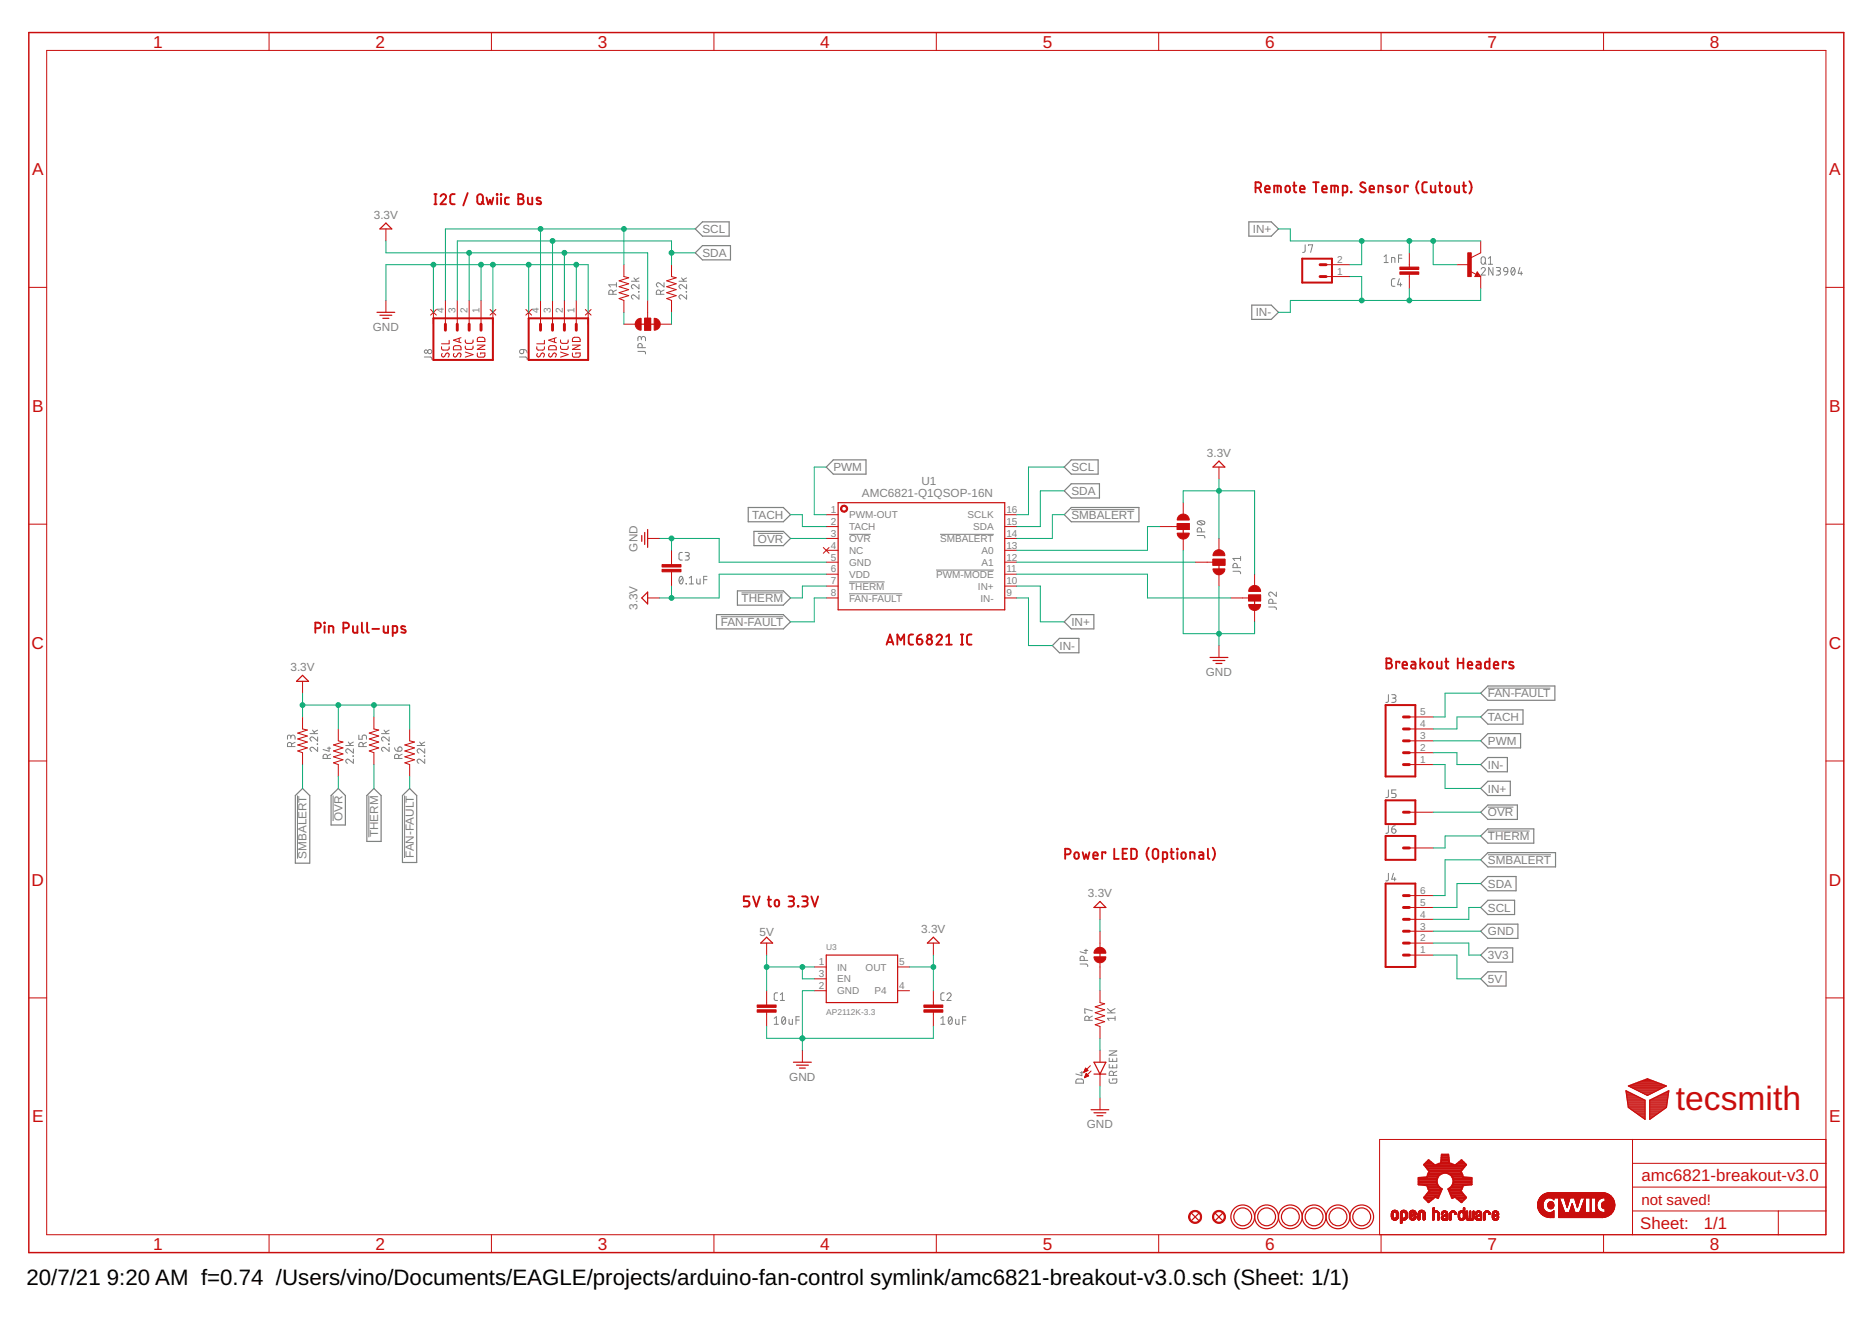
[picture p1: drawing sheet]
<svg xmlns="http://www.w3.org/2000/svg" width="297mm" height="210mm" viewBox="0 0 297 210" stroke-linecap="round" stroke-linejoin="round" font-family="sans-serif">
<defs><g id="words">
<text font-size="5.3" fill="#c90d0c" x="265.9" y="176.1">tecsmith</text>
<g font-size="3.5">
<text x="4.2" y="203.9">20/7/21</text>
<text x="17" y="203.9">9:20 AM f=0.74 /Users/vino/Documents/EAGLE/projects/arduino-fan-control symlink/amc6821-breakout-v3.0.sch (Sheet: 1/1)</text>
</g>
<g font-size="2.7" fill="#c90d0c">
<text x="24.3" y="7.6">1</text>
<text x="59.6" y="7.6">2</text>
<text x="94.9" y="7.6">3</text>
<text x="130.2" y="7.6">4</text>
<text x="165.4" y="7.6">5</text>
<text x="200.7" y="7.6">6</text>
<text x="236" y="7.6">7</text>
<text x="271.3" y="7.6">8</text>
<text x="5.1" y="27.8">A</text>
<text x="290.2" y="27.8">A</text>
<text x="5.1" y="65.3">B</text>
<text x="290.2" y="65.3">B</text>
<text x="5" y="102.9">C</text>
<text x="290.2" y="102.9">C</text>
<text x="5" y="140.5">D</text>
<text x="290.2" y="140.5">D</text>
<text x="5.1" y="178.1">E</text>
<text x="290.2" y="178.1">E</text>
<text x="260.5" y="187.4">amc6821-breakout-v3.0</text>
<text x="260.3" y="195.1">Sheet:</text>
<text x="270.4" y="195">1/1</text>
<text x="24.3" y="198.3">1</text>
<text x="59.6" y="198.3">2</text>
<text x="94.9" y="198.3">3</text>
<text x="130.2" y="198.3">4</text>
<text x="165.4" y="198.3">5</text>
<text x="200.7" y="198.3">6</text>
<text x="236" y="198.3">7</text>
<text x="271.3" y="198.3">8</text>
</g>
<text font-size="2.4" fill="#c90d0c" x="260.5" y="191.2">not saved!</text>
<g font-size="1.9" fill="#808080">
<text x="59.3" y="34.7">3.3V</text>
<text x="111.5" y="37">SCL</text>
<text x="111.5" y="40.8">SDA</text>
<text x="198.8" y="37">IN+</text>
<text x="59.2" y="52.5">GND</text>
<text x="199.2" y="50.2">IN-</text>
<text x="132.2" y="74.8">PWM</text>
<text x="146.2" y="76.9">U1</text>
<text x="170" y="74.8">SCL</text>
<text x="191.5" y="72.5">3.3V</text>
<text x="119.4" y="82.3">TACH</text>
<text x="136.8" y="78.8">AMC6821-Q1QSOP-16N</text>
<text x="170" y="78.5">SDA</text>
<text x="170" y="82.3">SMBALERT</text>
<text x="101.2" y="87.5" transform="rotate(-90 101.2 87.5)">GND</text>
<text x="120.3" y="86.1">OVR</text>
<text x="117.7" y="95.5">THERM</text>
<text x="101.2" y="96.8" transform="rotate(-90 101.2 96.8)">3.3V</text>
<text x="114.4" y="99.3">FAN-FAULT</text>
<text x="170" y="99.3">IN+</text>
<text x="46.1" y="106.5">3.3V</text>
<text x="168.1" y="103.1">IN-</text>
<text x="191.3" y="107.2">GND</text>
<text x="236.1" y="110.6">FAN-FAULT</text>
<text x="236.1" y="118.2">PWM</text>
<text x="236.1" y="114.4">TACH</text>
<text x="236.1" y="122">IN-</text>
<text x="236.1" y="125.7">IN+</text>
<text x="54.3" y="130.3" transform="rotate(-90 54.3 130.3)">OVR</text>
<text x="236.1" y="129.5">OVR</text>
<text x="48.7" y="136.2" transform="rotate(-90 48.7 136.2)">SMBALERT</text>
<text x="60" y="132.8" transform="rotate(-90 60 132.8)">THERM</text>
<text x="65.7" y="136.1" transform="rotate(-90 65.7 136.1)">FAN-FAULT</text>
<text x="236.1" y="133.3">THERM</text>
<text x="236.1" y="137.1">SMBALERT</text>
<text x="172.6" y="142.4">3.3V</text>
<text x="236.1" y="140.9">SDA</text>
<text x="120.5" y="148.5">5V</text>
<text x="146.2" y="148">3.3V</text>
<text x="236.1" y="144.6">SCL</text>
<text x="236.1" y="148.4">GND</text>
<text x="236.1" y="152.2">3V3</text>
<text x="236.1" y="156">5V</text>
<text x="125.2" y="171.4">GND</text>
<text x="172.5" y="179">GND</text>
</g>
<g font-size="1.6" fill="#808080">
<text x="212.1" y="41.7">2</text>
<text x="212.1" y="43.6">1</text>
<text x="70.4" y="49.7" transform="rotate(-90 70.4 49.7)">4</text>
<text x="72.3" y="49.7" transform="rotate(-90 72.3 49.7)">3</text>
<text x="74.2" y="49.7" transform="rotate(-90 74.2 49.7)">2</text>
<text x="76.1" y="49.7" transform="rotate(-90 76.1 49.7)">1</text>
<text x="85.5" y="49.7" transform="rotate(-90 85.5 49.7)">4</text>
<text x="87.4" y="49.7" transform="rotate(-90 87.4 49.7)">3</text>
<text x="89.3" y="49.7" transform="rotate(-90 89.3 49.7)">2</text>
<text x="91.2" y="49.7" transform="rotate(-90 91.2 49.7)">1</text>
<text x="131.8" y="81.4">1</text>
<text x="131.8" y="83.3">2</text>
<text x="134.7" y="82.2">PWM-OUT</text>
<text x="153.5" y="82.2">SCLK</text>
<text x="159.7" y="83.3">15</text>
<text x="159.7" y="81.4">16</text>
<text x="131.8" y="85.2">3</text>
<text x="131.8" y="87.1">4</text>
<text x="131.8" y="88.9">5</text>
<text x="134.7" y="84.1">TACH</text>
<text x="134.7" y="86">OVR</text>
<text x="134.7" y="87.9">NC</text>
<text x="134.7" y="89.8">GND</text>
<text x="149.2" y="86">SMBALERT</text>
<text x="154.4" y="84.1">SDA</text>
<text x="155.7" y="89.8">A1</text>
<text x="155.7" y="87.9">A0</text>
<text x="159.7" y="88.9">12</text>
<text x="159.7" y="87.1">13</text>
<text x="159.7" y="85.2">14</text>
<text x="131.8" y="90.8">6</text>
<text x="131.8" y="92.7">7</text>
<text x="131.8" y="94.6">8</text>
<text x="134.7" y="91.7">VDD</text>
<text x="134.7" y="93.5">THERM</text>
<text x="134.7" y="95.4">FAN-FAULT</text>
<text x="148.5" y="91.7">PWM-MODE</text>
<text x="155.2" y="93.6">IN+</text>
<text x="155.6" y="95.4">IN-</text>
<text x="159.7" y="94.6">9</text>
<text x="159.7" y="92.7">10</text>
<text x="159.7" y="90.8">11</text>
<text x="225.4" y="113.5">5</text>
<text x="225.4" y="119.2">2</text>
<text x="225.4" y="117.3">3</text>
<text x="225.4" y="115.4">4</text>
<text x="225.4" y="121">1</text>
<text x="225.4" y="143.7">5</text>
<text x="225.4" y="141.8">6</text>
<text x="225.4" y="149.4">2</text>
<text x="225.4" y="147.5">3</text>
<text x="225.4" y="145.6">4</text>
<text x="129.9" y="153.1">1</text>
<text x="129.9" y="155">3</text>
<text x="132.8" y="154">IN</text>
<text x="132.8" y="155.9">EN</text>
<text x="137.3" y="154">OUT</text>
<text x="142.7" y="153.1">5</text>
<text x="225.4" y="151.3">1</text>
<text x="129.9" y="156.9">2</text>
<text x="132.8" y="157.8">GND</text>
<text x="138.7" y="157.8">P4</text>
<text x="142.7" y="156.9">4</text>
</g>
<g font-size="1.3" fill="#808080">
<text x="131.1" y="150.8">U3</text>
<text x="131.1" y="161">AP2112K-3.3</text>
</g>
</g></defs>
<g fill="none" stroke="#808080" stroke-width=".16">
<path d="M207.1 38.8v1.1l-.4 .1M207.6 39v-.2h.7l-.3 1.2M67.3 56.6l1.1 .1 .1 .3M82.4 56.6l1.1 .1 .2 .3M82.5 55.6l.1-.1h.5v.4a.33 .33 0 0 1-.5 .2 .33 .33 0 0 1-.1-.5zM83.1 55.5h.3l.3 .5M97.3 46.7v-.3a.33 .33 0 0 0-.4-.4 .33 .33 0 0 0-.3 .4v.3h1.2M97.8 45.2h-1.2l.3 .3M97.8 46l-.5 .3M97.8 44.9v.6M100.2 44.6h1.2M100.6 44.1l.4 .5"/>
<path d="M101.2 55.8h1.1l.1 .4M101.3 46.3h.1zM101.4 46.8v.7l-.7-.6a.33 .33 0 0 0-.5 .1 .33 .33 0 0 0 .3 .5M101.4 45.1v.7l-.7-.5a.33 .33 0 0 0-.5 .1 .33 .33 0 0 0 .3 .4M101.4 44.1l-.6 .3M101.8 53.7a.33 .33 0 0 1 .3-.3 .33 .33 0 0 1 .3 .3v.4M101.8 53.9l-.1-.4-.3-.1-.2 .1v.6M101.9 55.2v-.4a.34 .34 0 0 0-.3-.3 .34 .34 0 0 0-.4 .3v.4h1.2M104.8 46.7v-.3a.34 .34 0 0 0-.3-.4 .34 .34 0 0 0-.4 .4v.3h1.3M105.4 44.9v.6l-.7-.5a.33 .33 0 0 0-.5 .1 .33 .33 0 0 0 .2 .4M105.4 46l-.6 .3M107.7 44.6h1.2"/>
<path d="M108.1 44.1l.4 .5M108.9 46.3h.1M108.9 46.8v.7l-.6-.6a.33 .33 0 0 0-.6 .1 .33 .33 0 0 0 .3 .5M108.9 45.1v.7l-.6-.5a.33 .33 0 0 0-.6 .1 .33 .33 0 0 0 .3 .4M108.9 44.1l-.5 .3M219.6 40.7l.3-.3v1.3M219.6 41.7h.7M220.8 41.7v-.8l.5 .1v.7M221.3 44.2l-.4 .1-.1 .2v.8l.2 .1h.3M221.9 41h.5M222 44.2l-.2 1h.6M222.2 44.9v.5"/>
<path d="M222.4 40.4h-.5v1.3M235 42.7a.33 .33 0 0 1 .5-.2 .33 .33 0 0 1 .1 .5l-.6 .6h.7M235.1 40.8a.34 .34 0 0 1 .4 0 .34 .34 0 0 1 .2 .3v.5a.34 .34 0 0 1-.3 .3 .34 .34 0 0 1-.4-.3v-.5zM235.6 41.7l.2 .2M236.2 41l.3-.3v1.2M236.2 41.9h.6M236.9 42.4v1.2l-.7-1.2v1.2M237.4 42.4l.5 .1 .2 .1-.2 .3-.3 .1M237.8 43a.34 .34 0 0 1 .3 .3 .34 .34 0 0 1-.3 .3h-.4M238.7 42.5a.33 .33 0 0 1 .4 0 .33 .33 0 0 1 .1 .3v.3h-.5l-.1-.3zM239.2 43.1l-.2 .4-.3 .1M239.9 42.5l.2-.1a.71 .71 0 0 1 0 1.2 .79 .79 0 0 1-.2-1.1z"/>
<path d="M240.3 42.7l-.5 .7M241.2 42.4l-.3 1h.7M241.4 43.1v.5M107.9 91.5l.2-.1a.71 .71 0 0 1 0 1.2 .75 .75 0 0 1-.2-1.1zM108.3 87.7h-.4l-.2 .2 .1 .8 .1 .1 .4 .1M108.3 91.7l-.5 .7M108.7 87.7h.4l.3 .2-.1 .2-.5 .1M108.9 92.6h.1M109.1 88.2a.33 .33 0 0 1 .3 .3 .33 .33 0 0 1-.3 .4h-.4M109.4 92.6h.6M109.4 91.7l.3-.3v1.2M110.6 91.8v.7l.2 .1h.3v-.8"/>
<path d="M111.7 92h.5M112.2 91.4h-.5v1.2M114.4 97.9h9.9M117.7 94.1h6.6M120.2 84.6h4.1M134.7 84.8h3.5M134.7 92.3h5.7M134.7 94.2h8.5M148.5 90.4h9.2M149.2 84.8h8.5M170 80.9h10M190 85h1l.2 .4"/>
<path d="M190.1 82.8a.75 .75 0 0 1 1.1 .2 .71 .71 0 0 1-1.2 0zM190.2 82.7l.7 .5M190.6 84.4v-.3a.34 .34 0 0 0-.3-.4 .34 .34 0 0 0-.3 .4v.3h1.2M195.6 90.6l1.1 .1 .1 .3M196.3 90.1v-.4a.34 .34 0 0 0-.3-.3 .34 .34 0 0 0-.4 .3v.4h1.2M196.8 88.3v.6M196.8 88.6h-1.2l.3 .3M201.3 96.3h1.1l.1 .2v.2M202 95.7v-.3a.33 .33 0 0 0-.4-.3 .33 .33 0 0 0-.3 .3v.3h1.2M202.5 93.9v.7l-.7-.6a.33 .33 0 0 0-.5 .1 .33 .33 0 0 0 .3 .5M46.1 116.9a.34 .34 0 0 1 .4-.3 .34 .34 0 0 1 .3 .3v.4M46.1 117.2v-.4l-.3-.2-.2 .2v.5"/>
<path d="M46.3 118.4v-.3a.33 .33 0 0 0-.4-.3 .33 .33 0 0 0-.3 .3v.3h1.2M46.8 117.8l-.5 .2M49.2 116.4h1.2M49.6 115.8l.4 .6M50.3 118l.1 .1zM50.4 118.6v.6l-.7-.6a.33 .33 0 0 0-.5 .1 .33 .33 0 0 0 .3 .5M50.4 116.9v.7l-.7-.6a.33 .33 0 0 0-.5 .1 .33 .33 0 0 0 .3 .5M50.4 115.8l-.6 .3M51.9 118.7h.6M52.2 118.5v.7l-.9-.3M52.5 119.7l-.6 .2M54.9 118.3h1.2"/>
<path d="M55.3 117.7l.4 .6M56 119.9l.1 .1zM56.1 118.8v.7l-.7-.6a.33 .33 0 0 0-.5 .1 .33 .33 0 0 0 .2 .5M56.1 117.7l-.6 .3M56.9 116.6v.7h.6v-.4a.35 .35 0 0 1 .3-.3 .35 .35 0 0 1 .3 .3v.4M57.6 118.4v-.3a.34 .34 0 0 0-.3-.3 .34 .34 0 0 0-.4 .3v.3h1.2M58.1 117.8l-.5 .2M60.5 116.4h1.2M60.9 115.8l.4 .6M61.7 118v.1zM61.7 118.6v.6l-.6-.6a.33 .33 0 0 0-.6 .1 .33 .33 0 0 0 .3 .5M61.7 116.9v.7l-.6-.6a.33 .33 0 0 0-.6 .1 .33 .33 0 0 0 .3 .5"/>
<path d="M61.7 115.8l-.5 .3M62.6 118.6a.54 .54 0 0 0 .5 .6M63.2 118.6a.34 .34 0 0 1 .6 .1 .34 .34 0 0 1-.3 .5h-.4zM63.8 119.7l-.5 .2M66.2 118.3h1.2M66.6 117.7l.4 .6M67.3 119.9l.1 .1zM67.4 118.8v.7l-.7-.6a.34 .34 0 0 0-.5 .1 .34 .34 0 0 0 .3 .5M67.4 117.7l-.6 .3M220.3 110.2v1.1l-.4 .1M220.8 110.2h.4l.3 .2-.1 .3-.4 .1M221.2 110.8a.34 .34 0 0 1 .3 .3 .34 .34 0 0 1-.3 .3h-.4"/>
<path d="M236.1 109.2h9.9M47.2 126.2v10M51.9 120.3v-.3a.34 .34 0 0 0-.3-.3 .34 .34 0 0 0-.3 .3v.3h1.2M52.9 126.2v4.1M56.1 120.4v.7l-.7-.6a.32 .32 0 0 0-.5 .1 .32 .32 0 0 0 .1 .4l.1 .1M58.5 126.2v6.6M63.3 120.3v-.3a.33 .33 0 0 0-.4-.3 .33 .33 0 0 0-.3 .3v.3h1.2M64.2 126.2v9.9M67.4 120.4v.7l-.7-.6a.33 .33 0 0 0-.5 .1 .33 .33 0 0 0 .3 .5M220.3 138.6v1l-.4 .2M220.3 125.3v1.1l-.4 .1M220.3 131v1l-.4 .2"/>
<path d="M220.8 131.5h.4a.34 .34 0 0 1 .3 .4 .34 .34 0 0 1-.3 .3 .34 .34 0 0 1-.4-.3zM221.1 138.6l-.3 .9h.7M221.3 139.2v.6M221.4 131a.54 .54 0 0 0-.6 .5M221.5 125.3h-.7v.6h.4a.33 .33 0 0 1 .3 .3 .33 .33 0 0 1-.3 .3h-.4M236.1 128.1h4M236.1 131.8h6.6M236.1 135.6h10M123.4 157.5l-.4 .1-.1 .2v.9h.5M123.8 158.7h.7M123.8 157.8l.3-.3v1.2M149.8 157.5l-.4 .1-.1 .2 .1 .9h.4"/>
<path d="M150.3 157.8a.33 .33 0 0 1 .4-.3 .33 .33 0 0 1 .1 .6l-.5 .6h.6M171.4 153h1l.2 .4M172 152.4v-.4a.33 .33 0 0 0-.3-.3 .33 .33 0 0 0-.3 .3v.4h1.2M172 150.8h.6M172.3 150.6v.7l-.9-.3M122.9 161.6l.3-.3v1.2M122.9 162.5h.6M124.2 161.4l.1-.1a.71 .71 0 0 1 0 1.2 .77 .77 0 0 1-.1-1.1zM124.6 161.6l-.5 .6M125.2 161.7v.7l.2 .1h.3v-.8M126.3 161.8h.5M126.8 161.3h-.5v1.2"/>
<path d="M149.3 162.5h.6M149.3 161.6l.3-.3v1.2M150.6 161.4l.2-.1a.71 .71 0 0 1 0 1.2 .77 .77 0 0 1-.2-1.1zM151 161.6l-.5 .6M151.6 161.7l.1 .7 .1 .1h.4v-.8M152.7 161.8h.6M153.3 161.3h-.6v1.2M170.8 171.3l.9-.1 .2 .2v.5h-1.2zM171.4 170.2h.5M171.7 170v.7l-1-.3M172.8 161.9v-.4a.34 .34 0 0 0-.3-.3 .34 .34 0 0 0-.4 .3v.4h1.2M173.3 160.4l-1.2-.3v.6h.2"/>
<path d="M173.3 161.2l-.5 .3M175.7 160.7h1.2M175.7 160l.8 .7M176 171.2l.1 .6h1l.1-.6h-.6v.2M176 167.9v.5h1.2v-.5M176 168.9v.5h1.2v-.5M176 166.7h1.2l-1.2 .7h1.2M176.6 168v.4M176.6 169v.4M176.7 170.6v-.3a.34 .34 0 0 0-.4-.4 .34 .34 0 0 0-.3 .4v.3h1.2M176.9 161.6h-1.2l.3 .3M176.9 161.2v.7"/>
<path d="M176.9 160l-.7 .4M177.2 169.9l-.5 .3"/>
<circle cx="67.6" cy="55.8" r=".26"/>
<circle cx="68.2" cy="55.8" r=".33"/>
</g>
<g fill="none" stroke="#808080" stroke-width=".19">
<path d="M110.3 36.3l1.2-1.1h4.2v2.3h-4.2zM198.2 35.2h3.5l1.2 1.1-1.2 1.2h-3.5zM110.3 40.1l1.2-1.1h4.4v2.2h-4.4zM198.6 48.4h3.1l1.2 1.2-1.2 1.1h-3.1zM132.2 73h5.2v2.2h-5.2l-1.1-1.1zM168.9 77.9l1.1-1.1h4.5v2.2h-4.5zM170 73h4.2v2.2h-4.2l-1.1-1.1zM113.7 97.5h10.6l1.1 1.2-1.1 1.1h-10.6zM117 93.7h7.3l1.1 1.2-1.1 1.1h-7.3zM118.7 80.5h5.6l1.1 1.2-1.1 1.1h-5.6zM119.6 84.3h4.7l1.1 1.1-1.1 1.2h-4.7zM170 97.5h3.6v2.3h-3.6l-1.1-1.1z"/>
<path d="M170 80.5h10.7v2.3h-10.7l-1.1-1.1zM168.1 101.3h3.1v2.3h-3.1l-1.1-1.2zM234.9 110l1.2-1.2h10.6v2.3h-10.6zM234.9 117.5l1.2-1.1h5.2v2.3h-5.2zM234.9 113.7l1.2-1.1h5.6v2.3h-5.6zM46.9 126.2l1.1-1.1 1.1 1.1v10.7h-2.2zM52.5 126.2l1.2-1.1 1.1 1.1v4.7h-2.3zM59.3 125.1l1.2 1.1v7.3h-2.3v-7.3zM63.9 126.2l1.1-1.1 1.1 1.1v10.6h-2.2zM234.9 128.9l1.2-1.2h4.7v2.3h-4.7zM234.9 132.6l1.2-1.1h7.3v2.3h-7.3zM234.9 121.3l1.2-1.1h3.1v2.2h-3.1z"/>
<path d="M234.9 125.1l1.2-1.1h3.5v2.2h-3.5zM234.9 136.4l1.2-1.1h10.7v2.2h-10.7zM234.9 144l1.2-1.2h4.2v2.3h-4.2zM234.9 140.2l1.2-1.1h4.5v2.2h-4.5zM234.9 151.5l1.2-1.1h3.9v2.3h-3.9zM234.9 147.7l1.2-1.1h4.8v2.3h-4.8zM234.9 155.3l1.2-1.1h2.9v2.2h-2.9z"/>
</g>
<g fill="none" stroke="#c90d0c" stroke-width=".3">
<path d="M68.9 32.4h.4M68.9 30.8h.4M69.1 30.8v1.6M69.9 31.2a.44 .44 0 0 1 .6-.4 .44 .44 0 0 1 .2 .7l-.8 .9h.9M72.2 30.8l-.7 .1-.1 .3 .1 1 .2 .2h.5M74.2 30.6l-.7 2M75.9 30.9a.44 .44 0 0 1 .5-.1 .44 .44 0 0 1 .2 .5v.7a.44 .44 0 0 1-.4 .4 .44 .44 0 0 1-.5-.4l.1-.9zM76.4 32l.4 .4M77.2 31.3l.3 1.1 .2-.7 .3 .7 .3-1.1M78.8 30.8l.1 .1zM78.9 31.3v1.1M79.5 30.8v.1z"/>
<path d="M79.5 31.3v1.1M80.8 31.3l-.5 .1-.2 .2 .1 .7 .6 .1M82.2 30.8h.5a.36 .36 0 0 1 .3 .4 .36 .36 0 0 1-.3 .3 .44 .44 0 0 1 .4 .5 .44 .44 0 0 1-.4 .4h-.5zM82.2 31.5h.5M83.8 31.3v1l.2 .1h.5v-1.1M85.8 31.4a.38 .38 0 0 0-.7 .2l.2 .2 .4 .2a.24 .24 0 0 1 .1 .4l-.6-.1M199.2 29.8h.5a.44 .44 0 0 0 .4-.4 .44 .44 0 0 0-.4-.5h-.5v1.6M199.7 29.8l.4 .7M200.7 30h.8a.38 .38 0 0 0-.3-.5 .38 .38 0 0 0-.5 .3l.1 .6 .7 .1M202.2 30.5v-1h1v1M202.7 29.5v1M204.1 29.5h.2h.3l.1 .7a.36 .36 0 0 1-.4 .3 .36 .36 0 0 1-.3-.3z"/>
<path d="M205.2 29.5h.5M205.4 28.9v1.5l.3 .1M206.3 30h.7a.38 .38 0 0 0-.2-.5 .38 .38 0 0 0-.5 .3l.1 .6 .6 .1M208.4 28.9h.9M208.8 28.9v1.6M209.8 30h.7a.38 .38 0 0 0-.2-.5 .38 .38 0 0 0-.5 .3l.1 .6 .6 .1M211.2 30.5v-1h1l.1 1M211.8 29.5v1M213.1 30.5h.5l.2-.1-.1-.9h-.6v1.6M214.4 30.4v.1zM216.6 29.1a.42 .42 0 0 0-.5-.2 .42 .42 0 0 0-.2 .5l.7 .5a.4 .4 0 0 1-.1 .6 .4 .4 0 0 1-.5-.1l-.2-.1M217.3 30h.7a.37 .37 0 0 0-.2-.5 .37 .37 0 0 0-.5 .3l.1 .6 .6 .1"/>
<path d="M218.7 30.5v-1h.7v1M220.7 29.5h-.5a.24 .24 0 0 0 0 .4l.6 .3v.2a.54 .54 0 0 1-.7 0M221.6 29.5h.2h.3l.1 .7a.36 .36 0 0 1-.4 .3 .36 .36 0 0 1-.4-.3zM223.4 29.6v-.1h-.5v1M225.1 28.7a1.53 1.53 0 0 0 0 2M226.4 28.9l-.5 .1-.2 .3v1l.2 .2h.5M227 29.5l.1 .9 .2 .1h.5v-1M228.3 29.5h.5M228.5 28.9v1.5l.3 .1M229.5 29.5h.3h.2l.1 .7a.35 .35 0 0 1-.3 .3 .35 .35 0 0 1-.4-.3zM230.8 29.5v.9l.3 .1h.4v-1M232.1 29.5h.5"/>
<path d="M232.3 28.9v1.5l.3 .1M233.2 28.7a1.53 1.53 0 0 1 0 2M50 99.7h.5a.44 .44 0 0 0 .4-.5 .44 .44 0 0 0-.4-.4h-.5v1.6M51.5 98.8v.1zM51.5 99.3v1.1M54.5 99.7h.4a.44 .44 0 0 0 .5-.5 .44 .44 0 0 0-.5-.4h-.4v1.6M56 99.3v.9l.3 .2h.4v-1.1M57.4 98.8v1.3l.3 .3M58.3 98.8v1.3l.2 .3M59.1 99.8h1.1M60.9 99.3v.9l.2 .2h.5v-1.1M64.3 99.4h-.5a.24 .24 0 0 0 0 .4l.5 .2 .1 .3a.54 .54 0 0 1-.7 0"/>
<path d="M52.2 100.4v-1.1h.5l.2 .2v.9M62.3 100.4h.6l.1-.2v-.6l-.1-.3h-.6v1.6M140.7 102.3l.5-1.6 .6 1.6M140.8 101.9h.8M142.4 102.3v-1.6l.5 .9 .6-.9v1.6M144.9 100.7h-.5l-.2 .3v1.1l.2 .2h.5M145.5 101.4h.5a.45 .45 0 0 1 .4 .5 .45 .45 0 0 1-.5 .4 .45 .45 0 0 1-.4-.5zM146.2 100.7a.74 .74 0 0 0-.7 .7M148.6 101a.43 .43 0 0 1 .6-.3 .43 .43 0 0 1 .1 .7l-.7 .9h.9M150.1 102.3h.9M150.1 101l.5-.3v1.6M152.5 102.3h.3"/>
<path d="M152.5 100.7h.3M152.7 100.7v1.6M154.2 100.7h-.5l-.3 .3 .1 1.1 .2 .2h.5M220 104.5h.5a.36 .36 0 0 1 .3 .3 .36 .36 0 0 1-.3 .4 .44 .44 0 0 1 .4 .4 .44 .44 0 0 1-.4 .5h-.5zM220 105.2h.5M222.1 105.2v-.2h-.6v1.1M222.5 105.5h.8a.38 .38 0 0 0-.3-.5 .38 .38 0 0 0-.5 .3l.1 .7 .7 .1M224 105h.4l.2 .3v.8l-.6-.1-.1-.2v-.2l.7-.2M225.4 104.5v1.6M225.7 105.3l.4 .8M226.1 105l-.7 .5M226.7 105.1l.3-.1 .2 .1 .2 .6a.36 .36 0 0 1-.4 .4 .36 .36 0 0 1-.4-.4z"/>
<path d="M228 105v.9l.3 .2h.4v-1.1M229.3 105h.5M229.5 104.5v1.4l.3 .2M231.3 105.2h.9M231.3 104.5v1.6M232.2 104.5v1.6M232.9 105.5h.7a.38 .38 0 0 0-.2-.5 .38 .38 0 0 0-.5 .3l.1 .7 .6 .1M234.3 105h.5l.1 .3v.8l-.5-.1-.2-.2 .1-.2 .6-.2M236.3 104.5v1.6l-.5-.1-.2-.2v-.6l.2-.2h.5M237 105.5h.7a.38 .38 0 0 0-.2-.5 .38 .38 0 0 0-.5 .3l.1 .7 .6 .1M239 105.2v-.2h-.6v1.1M240.1 105.1a.38 .38 0 0 0-.6 .1v.2l.6 .3a.24 .24 0 0 1 .1 .2 .24 .24 0 0 1-.3 .2l-.4-.1"/>
<path d="M169 135.6h.5a.44 .44 0 0 0 .4-.5 .44 .44 0 0 0-.4-.4h-.5v1.6M170.6 135.3l.2-.1 .3 .1 .1 .6a.35 .35 0 0 1-.4 .4 .35 .35 0 0 1-.3-.4zM171.8 135.2l.3 1.1 .2-.7 .3 .7 .3-1.1M173.5 135.7h.7a.37 .37 0 0 0-.3-.5 .37 .37 0 0 0-.4 .4v.6l.7 .1M175.4 135.4v-.2h-.5v1.1M176.8 134.7v1.6h.7M178.1 135.4h.6M178.9 134.7h-.8v1.6h.8M179.5 134.7h.4a.47 .47 0 0 1 .5 .4v.7a.43 .43 0 0 1-.5 .5h-.4zM182.3 134.5a1.53 1.53 0 0 0 0 2M183 134.8a.44 .44 0 0 1 .5-.1 .44 .44 0 0 1 .3 .4v.7a.44 .44 0 0 1-.5 .5 .44 .44 0 0 1-.4-.5v-.7zM184.5 136.3l.6-.1v-.9l-.6-.1v1.6"/>
<path d="M185.7 135.2h.5M185.9 134.7v1.3l.2 .2 .1 .1M186.8 134.7l.1 .1zM186.8 135.2v1.1M187.5 135.3l.3-.1 .2 .1 .2 .6a.35 .35 0 0 1-.4 .4 .35 .35 0 0 1-.3-.4zM188.8 136.3v-1.1l.7 .1v1M190.3 135.2h.5l.1 .2v.9h-.4a.31 .31 0 0 1-.3-.3 .31 .31 0 0 1 .3-.3h.4M191.7 134.7v1.3l.2 .3M192.4 134.5a1.53 1.53 0 0 1 0 2M118.9 142.2h-.9v.7h.6a.45 .45 0 0 1 .3 .5 .45 .45 0 0 1-.3 .4h-.6M119.5 142.2l.5 1.6 .5-1.6M121.8 142.7h.5"/>
<path d="M122 142.2v1.5l.3 .1M123 142.9l.3-.2 .2 .2 .1 .6a.36 .36 0 0 1-.3 .3 .36 .36 0 0 1-.4-.3zM125.1 142.2h.5a.36 .36 0 0 1 .4 .4 .36 .36 0 0 1-.4 .3h-.3M125.6 142.9a.44 .44 0 0 1 .4 .5 .44 .44 0 0 1-.4 .4h-.5M126.6 143.7l.1 .1zM127.3 142.2h.5a.36 .36 0 0 1 .4 .4 .36 .36 0 0 1-.4 .3h-.3M127.7 142.9a.44 .44 0 0 1 .5 .5 .44 .44 0 0 1-.5 .4h-.4M128.7 142.2l.6 1.6 .5-1.6M225.1 187.9v-1l1.3-.1 .4-.9-.8-1.1 .7-.7 1.1 .8 .8-.3 .2-1.4h1l.2 1.4 .8 .3 1.1-.8 .7 .7-.8 1.1 .3 .9 1.4 .1v1M225.1 187.9l1.3 .2 .3 .6M225.1 187.9h3M225.1 187.7h2.9"/>
<path d="M225.1 187.4h2.9M225.1 187.2h2.9M225.1 186.9h3M226 189.9h1.7M226 184.9h1.7M226.1 184.7h1.3M226.1 190.2h1.3M226.2 189.7h2.1M226.3 185.1h6M226.3 184.4h.8M226.4 190.4h.7M226.4 189.4h2.1"/>
<path d="M226.4 185.4h5.7M226.5 188.2h1.7M226.5 186.7h1.7M226.5 186.4h1.9M226.6 188.4h1.9M226.6 184.1h.2M226.6 190.7h.2M226.6 189.2h2M226.7 186.2h2.2M226.7 185.7h5.2M226.7 188.7h2.1M226.8 185.9h5"/>
<path d="M226.8 188.9h1.9M227.8 184.9h3M227.8 189.9h.4M228 187.4l.3 .8 .5 .4-.6 1.5-.4-.2-1.1 .9-.7-.8 .8-1-.1-.3M228.3 184.7h2M228.4 186.4a1.33 1.33 0 0 1 2 .3 1.33 1.33 0 0 1-.6 1.9l.6 1.5 .4-.2 1.1 .9 .7-.8-.8-1M228.4 186.4l-.3 .4-.1 .6M228.7 184.4h1.2M228.7 184.1h1.2M228.7 183.9h1.2M228.7 183.6h1.2M228.7 183.4h1.1"/>
<path d="M229.7 186.2h2.2M229.8 188.7h2.1M229.9 188.9h1.9M230 189.2h2M230.1 189.4h2.1M230.1 188.4h1.9M230.2 186.4h1.9M230.2 189.7h2.2M230.3 189.9h.5M230.4 188.2h1.7M230.4 186.7h1.7M230.5 187.9h3"/>
<path d="M230.5 186.9h3M230.6 187.7h2.9M230.6 187.2h2.9M230.6 187.4h2.9M230.9 184.9h1.7M230.9 189.9h1.7M231.2 184.7h1.3M231.2 190.2h1.3M231.5 184.4h.8M231.5 190.4h.7M231.8 184.1h.2M231.8 190.7h.2"/>
<path d="M231.9 188.7l-.1 .3M233.5 187.9l-1.4 .2-.2 .6"/>
<circle cx="147.5" cy="101" r=".35"/>
<circle cx="147.5" cy="101.8" r=".44"/>
</g>
<g fill="none" stroke="#c90d0c" stroke-width=".16">
<path d="M7.4 8h282.3v187.9h-282.3zM42.7 5.2v2.8M78 5.2v2.8M113.3 5.2v2.8M148.6 5.2v2.8M183.9 5.2v2.8M219.1 5.2v2.8M254.4 5.2v2.8M61.2 36.3v1.9M234.9 38.2v1.9l-1.5 .8M4.6 45.6h2.8M61.2 47.7v1.9"/>
<path d="M68.3 49.1l.9 .9M68.8 49.6v1.8M69.2 49.1l-.9 .9M70.1 55v.4l.2 .1h.9l.1-.5M70.2 56.1l-.1 .4 .2 .1 .3-.1 .2-.4a.31 .31 0 0 1 .4 0 .31 .31 0 0 1 0 .5l-.1 .1M70.7 47.7v3.7M71.3 54v.5h-1.2M72.1 56.1l-.1 .4 .2 .1 .3-.1 .2-.5a.34 .34 0 0 1 .5 .2 .34 .34 0 0 1-.2 .5M72.1 54.9h.9l.1 .1 .1 .5h-1.3zM72.6 47.7v3.7M72.9 53.7v.6M73.2 53.6l-1.3 .4 1.3 .4"/>
<path d="M73.8 54.9l.1 .4 .2 .1h.9l.1-.5M73.8 53.9l.1 .4 .2 .2h.8l.1-.2 .1-.4M73.8 55.9l1.3 .4-1.3 .4M74.4 47.7v3.7M75.7 56l.1 .5 .1 .1 .8 .1 .2-.2v-.5h-.6v.2M75.7 54.8h1.2l-1.2 .6h1.2M75.8 53.6l.3-.1 .6 .1 .2 .1v.5h-1.2zM76.3 47.7v3.7M77.8 49.1l.9 .9M78.2 49.6v1.8M78.7 49.1l-.9 .9M83.4 49.1l.9 .9"/>
<path d="M83.9 49.6v1.8M84.3 49.1l-.9 .9M85.2 55v.4l.2 .1h.9l.1-.5M85.3 56.1l-.1 .4 .2 .1 .3-.1 .2-.4a.3 .3 0 0 1 .4 0 .3 .3 0 0 1 0 .5l-.1 .1M85.8 47.7v3.7M86.4 54v.5h-1.2M87.2 56.1l-.1 .4 .2 .1 .3-.1 .2-.4a.3 .3 0 0 1 .4 0 .3 .3 0 0 1 0 .5l-.1 .1M87.2 54.9h.9l.1 .1 .1 .5h-1.2zM87.7 47.7v3.7M88 53.7v.6M88.3 53.6l-1.2 .4 1.2 .4M88.9 54.9l.1 .4 .2 .1h.9v-.5"/>
<path d="M88.9 53.9l.1 .4 .2 .2h.8l.1-.2v-.4M88.9 55.9l1.2 .4-1.2 .4M89.6 47.7v3.7M90.8 56v.4l.2 .2 .8 .1 .2-.2 .1-.5h-.7v.2M90.8 54.8h1.3l-1.3 .6h1.3M90.9 53.6l.3-.1 .6 .1 .2 .1 .1 .5h-1.3zM91.4 47.7v3.7M92.9 49.1l.9 .9M93.3 49.6v1.8M93.8 49.1l-.9 .9M99 51.4h1.9M99 42v1.9l.8 .2-1.6 .5 1.6 .4-1.6 .5 1.6 .5-1.6 .4 1.6 .5-1.6 .5 .8 .3v1.9"/>
<path d="M102.3 50.5h1v1.9h-1zM102.8 47.7v2.8M104.7 51.4h1.9M106.6 42v1.9l.7 .2-1.5 .5 1.5 .4-1.5 .5 1.5 .5-1.5 .4 1.5 .5-1.5 .5 .8 .3v1.9M210.4 43.9h3.8M210.4 42h3.8M223.6 40.1v2.3M223.6 43.5v2.3M231.2 42h1.9M233.3 43.1l.9 .4M234.4 43.1l.5 .8h-.9zM234.9 43.9v1.9"/>
<path d="M289.7 45.6h2.9M187.7 79.8v1.9M193.4 74.1v1.9M4.6 83.2h2.8M102.8 85.4h1.9M102.8 94.9h1.9M106.6 87.3v2.3M106.6 90.7v2.3M130.6 86.9l1 .9M131.1 81.7h1.9M131.1 83.5h1.9M131.1 85.4h1.9"/>
<path d="M131.1 87.3h1.9M131.1 89.2h1.9M131.1 91.1h1.9M131.1 93h1.9M131.1 94.9h1.9M131.6 86.9l-1 .9M159.4 81.7h1.9M159.4 83.5h1.9M159.4 85.4h1.9M159.4 87.3h1.9M159.4 89.2h1.9M159.4 91.1h1.9"/>
<path d="M159.4 93h1.9M159.4 94.9h1.9M184 83.5h2.8M186.8 83.1h1.9v.9h-1.9zM187.7 85.4v1.9M189.6 89.2h2.9M192.5 88.7h1.9v1h-1.9zM193.4 85.4v1.9M193.4 91.1v1.9M195.3 94.9h2.8M198.1 94.4h1.9v.9h-1.9zM199.1 91.1v1.9"/>
<path d="M199.1 96.8v1.9M289.7 83.2h2.9M48 113.7v2l.8 .1-1.6 .5 1.6 .5-1.6 .4 1.6 .5-1.6 .5 1.6 .5-1.6 .4 .8 .3v1.9M48 108.1v1.9M53.7 115.7v1.8l.7 .2-1.5 .5 1.5 .5-1.5 .4 1.5 .5-1.5 .5 1.5 .4-1.5 .5 .8 .3v1.9M59.3 113.7v2l.8 .1-1.5 .5 1.5 .5-1.5 .4 1.5 .5-1.5 .5 1.5 .5-1.5 .4 .7 .3v1.9M65 115.7v1.8l.8 .2-1.6 .5 1.6 .5-1.6 .4 1.6 .5-1.6 .5 1.6 .4-1.6 .5 .8 .3v1.9M193.4 102.4v1.9M223.6 119.4h3.8M223.6 117.5h3.8M223.6 115.7h3.8M223.6 113.7h3.8"/>
<path d="M4.6 120.7h2.8M223.6 121.3h3.8M223.6 128.9h3.8M223.6 134.5h3.8M289.7 120.7h2.9M4.6 158.3h2.8M121.6 149.6v1.9M121.6 157.2v2.2M129.2 153.4h1.9M129.2 155.3h1.9M129.2 157.2h1.9M142.4 153.4h1.9"/>
<path d="M142.4 157.2h1.9M148.1 149.6v1.9M148.1 157.2v2.2M174.5 144v1.9M174.5 147.7v2.6M174.5 152.8v2.5M174.5 157.2v1.9l.8 .2-1.5 .4 1.5 .5-1.5 .5 1.5 .5-1.5 .4 1.5 .5-1.5 .5 .7 .3v1.8M223.6 151.5h3.8M223.6 149.6h3.8M223.6 147.7h3.8M223.6 145.9h3.8M223.6 144h3.8"/>
<path d="M223.6 142.1h3.8M289.7 158.3h2.9M121.6 160.6v2.3M127.3 166.6v1.9M148.1 160.6v2.3M172 170.1h.1M172 170h.2M172.1 169.9h.3M172.1 169.9h.5M172.1 170.9h.1M172.1 169.8h.5M172.1 170.8h.3"/>
<path d="M172.2 169.7h.3M172.2 170.8h.4M172.2 169.6h.2M172.2 170.7h.5M172.2 169.5h.1M172.2 170.6h.4M172.3 169.5l.3 .3-.6 .3zM172.3 170.5h.3M172.3 170.4h.2M172.3 170.3h.1M172.4 170.3l.3 .4-.6 .3zM173 169.1l-1 1"/>
<path d="M173.1 169.9l-1 1.1M174.5 166.6v1.9M174.5 170.4v1.9M174.5 174.2v1.9M42.7 195.9v2.8M78 195.9v2.8M113.3 195.9v2.8M148.6 195.9v2.8M183.9 195.9v2.8M219.1 195.9v2.8M220.8 192.8h.3M220.8 193.1h.3"/>
<path d="M220.8 193h.3M220.8 192.9h.3M220.8 192.7h.3M220.8 192.6h.3M220.8 192.5h.3M220.8 193.2h.3M220.8 192.4h.3M220.8 193.2h.4M220.8 193.3h.4M220.8 193.3h1M220.9 192.3h.9M220.9 193.3h.9"/>
<path d="M220.9 192.2h.9M220.9 193.4h.9M220.9 192.2h.8M221 192.1h.7M221 193.5h.7M221 192.1h.6M221 193.5h.6M221.1 192.5h-.3M221.1 192h.5M221.2 193.6h.3M221.2 192.3l-.4 .1M221.3 192h.1"/>
<path d="M221.4 192.3l.4 .1M221.5 193.2h.3M221.5 192.4h.3M221.6 193.1h.3M221.6 192.5h.3M221.6 192.8h.3M221.6 193h.3M221.6 192.9h.3M221.6 192.7h.3M221.6 192.6h.3M221.7 193.4h-.8M221.8 192.3h-1"/>
<path d="M221.8 193.3h-.4M222.2 193.1h.3M222.2 193.2h.3M222.2 192.8h.3M222.2 193h.3M222.2 192.9h.3M222.2 192.7h.3M222.2 192.6h.3M222.2 192.5h.3M222.2 194h.3M222.2 193.9h.3M222.2 193.8h.3"/>
<path d="M222.2 193.7h.3M222.2 193.6h.3M222.2 193.5h.9M222.2 193.3h1M222.2 193.3h.5M222.2 193.2h.4M222.2 194.1h.1M222.2 192.3h1M222.3 192.2h.9M222.3 192.2h.8M222.4 192.1h.7M222.4 194.1h-.2"/>
<path d="M222.4 192.1h.6M222.5 194h-.3M222.5 192h.5M222.5 192.4h-.3M222.6 192.4h-.4M222.6 193.6h.3M222.6 192.3l-.4 .1M222.7 192h.1M222.8 193.3h.4M222.9 192.3h.3M222.9 192.4h.4M222.9 193.2h.4"/>
<path d="M223 193.1h.3M223 192.5h.3M223 192.8h.3M223 193h.3M223 192.9h.3M223 192.7h.3M223 192.6h.3M223 193.5h-.8M223.1 193.5h-.9M223.2 193.4h-1M223.2 193.3l-1 .1M223.2 192.3h-1"/>
<path d="M223.3 193.2h-.4M223.6 193.1h.3M223.6 193.2h.4M223.6 192.7h1.1M223.6 192.7h.3M223.6 192.6h.3M223.6 192.5h.3M223.6 192.4h.3M223.6 192.8h.8M223.6 193.3h.5M223.7 193.3h.9M223.7 192.3h.9"/>
<path d="M223.7 192.2h.9M223.7 193.4h.9M223.8 193.4h.8M223.8 192.2h.8M223.8 193.5h.7M223.8 192.1h.7M223.9 192.1h.6M223.9 193.5h.5M223.9 192h.5M224 192.4h-.4M224 193h-.4M224 193.6h.3"/>
<path d="M224 192.7h.7M224 192.3l-.4 .1M224.1 192h.1M224.1 193h-.5M224.1 192.6h.6M224.2 192.9l-.6 .1M224.2 192.6h.5M224.3 192.3l.4 .1M224.3 192.6h.4M224.3 192.9h-.7M224.3 192.4h.4M224.4 193.2h.3"/>
<path d="M224.4 192.4h.3M224.4 193.1h.3M224.4 192.8l-.8 .1M224.4 192.5h.3M224.4 193h.3M224.5 193h.2M224.5 192.8h-.9M224.6 192.9h.1M224.6 192.7l-1 .1M224.7 192.3h-1M224.7 193.3h-.4M224.7 193.2h-.4"/>
<path d="M225 193.1h.3M225 193.2h.3M225 192.8h.3M225 193h.3M225 192.9h.3M225 192.7h.3M225 192.6h.3M225 192.5h.3M225 193.5h.3M225 193.4h.3M225 193.3h.3M225 192.4h.4"/>
<path d="M225.1 192.4h.3M225.1 193.6h.1M225.1 192.3h1M225.1 192.2h.9M225.2 192.2h.8M225.2 192.1h.8M225.3 192.1h.6M225.3 193.5h-.3M225.3 192.5h-.3M225.3 192h.5M225.5 192.3l-.4 .1M225.5 192h.2"/>
<path d="M225.7 192.3h.4M225.8 192.4h.3M225.8 193.1h.3M225.8 193.2h.3M225.8 192.8h.3M225.8 193h.3M225.8 192.9h.3M225.8 192.7h.3M225.8 192.6h.3M225.8 192.5h.3M225.8 193.5h.3M225.8 193.4h.3"/>
<path d="M225.8 193.3h.3M225.9 193.6h.1M226.1 192.3h-1M226.1 193.5h-.3M227.4 191.7h.2M227.4 193.6h.1M227.4 193.1h.2M227.4 193.2h.2M227.4 192.1h.2M227.4 192.8h.2M227.4 193h.2M227.4 192.9h.2"/>
<path d="M227.4 192.7h.2M227.4 192.6h.2M227.4 192.5h.2M227.4 192.3h.9M227.4 192.2h.8M227.4 192.2h.7M227.4 192h.2M227.4 191.9h.2M227.4 191.8h.2M227.4 193.5h.2M227.4 193.4h.2M227.4 193.3h.2"/>
<path d="M227.4 191.6h.2M227.5 191.6h.1M227.6 193.5h-.2M227.6 192.6h-.2M227.6 192.5h-.2M227.6 192.4h-.2M227.7 192.1h.3M227.7 192.4h-.3M227.8 192.3l-.4 .1M227.9 192.3l.4 .1M228 192.4h.3M228.1 192.4h.2"/>
<path d="M228.1 192.5h.2M228.2 192.6h.2M228.2 192.5h.2M228.2 193.1h.2M228.2 193.2h.2M228.2 192.8h.2M228.2 193h.2M228.2 192.9h.2M228.2 192.7h.2M228.2 193.6h.1M228.2 193.5h.1M228.2 193.5h.2"/>
<path d="M228.2 193.4h.2M228.2 193.3h.2M228.3 193.6h-.1M228.3 193.5h-.1M228.7 193.1h.3M228.7 193.2h.2M228.7 192.7h.1M228.7 192.6h.2M228.7 192.5h.2M228.7 193.3h.3M228.7 192.5h.3M228.7 193.4h.6"/>
<path d="M228.7 193.3l.3 .1M228.8 192.3h.8M228.8 193.5h.6M228.9 192.3h.7M228.9 193.5h.5M228.9 192.2h.7M228.9 192.7h-.2M228.9 192.9h.8M228.9 192.2h.6M229 192.2h.5M229 193.6h.4M229 192.4h-.3"/>
<path d="M229 193.6h.3M229 192.8h.7M229 192.1h.4M229 193.1h-.3M229.1 192.8h.6M229.1 192.3l-.3 .1M229.1 193h-.4M229.1 193.6h.1M229.2 192.8h.5M229.2 193h-.5M229.3 192.3h.4M229.3 192.7h.4"/>
<path d="M229.3 192.9l-.5 .1M229.4 192.7h.3M229.4 192.4h.3M229.5 192.6h.2M229.5 192.5h.2M229.5 193.1h.2M229.5 193.2h.2M229.5 193h.2M229.5 192.9h.2M229.5 193.6h.1M229.5 193.5h.2M229.5 193.4h.2"/>
<path d="M229.5 193.3h.2M229.7 192.9h-.9M229.7 193.5h-.2M230.1 193.1h.2M230.1 193.2h.2M230.1 192.8h.2M230.1 193h.2M230.1 192.9h.2M230.1 192.7h.2M230.1 192.6h.2M230.1 192.5h.2M230.1 193.5h.2"/>
<path d="M230.1 193.4h.2M230.1 193.3h.2M230.1 193.6h.1M230.2 193.6h-.1M230.2 192.3h.7M230.2 192.2h.7M230.3 193.5h-.2M230.3 192.2h.6M230.3 192.2h.5M230.4 192.4h-.3M230.4 192.1h.4M230.5 192.3l-.4 .1"/>
<path d="M230.6 192.3h.4M230.7 192.4h.3M230.8 192.4h.3M230.8 192.5h.3M230.9 192.7h.1M230.9 192.6h.2M231 192.3h-.9M231.1 192.6h-.2M231.4 193.1h.2M231.4 193.2h.2M231.4 192.8h.2M231.4 193h.2"/>
<path d="M231.4 192.9h.2M231.4 192.7h.2M231.4 192.6h.2M231.4 192.5h.2M231.4 193.3h.3M231.4 192.4h.3M231.4 193.3l.4 .1M231.5 193.4h.8M231.5 192.3h.9M231.5 193.5h.8M231.6 192.2h.8M231.6 193.5h.7"/>
<path d="M231.6 193.5h.6M231.6 192.5l-.2 .1M231.7 192.5h-.3M231.7 193.6h.4M231.7 192.1h.4M231.8 192.4h-.4M231.8 193.6h.3M231.8 192.3l-.3 .1M231.9 193.6h.1M232 192.3h.4M232.1 193.4h.3M232.1 192.4h.3"/>
<path d="M232.1 193.3h.3M232.2 192.5h.2M232.2 193.1h.2M232.2 193.2h.2M232.2 192.1h.2M232.2 191.7h.2M232.2 192.8h.2M232.2 193h.2M232.2 192.9h.2M232.2 192.7h.2M232.2 192.6h.2M232.2 192h.2"/>
<path d="M232.2 191.9h.2M232.2 191.8h.2M232.3 191.6h.1M232.4 192.3h-.9M232.4 193.2h-.2M232.6 193.1h.2M232.6 193.2h.2M232.6 192.3h.2M232.6 192.4h.2M232.6 192.8h.2M232.6 193h.2M232.6 192.9h.2"/>
<path d="M232.6 192.7h.2M232.6 192.6h.2M232.6 192.5h.2M232.6 192.2h.2M232.6 193.4h1.3M232.6 193.3l.3 .1M232.6 193.3h.3M232.7 193.4h1.1M232.7 192.2h.1M232.7 193.5h1.1M232.7 192.1h.1M232.8 193.6h.4"/>
<path d="M232.9 193.6h.2M233 193.6h.1M233.1 193.4h.3M233.1 193.1h.3M233.1 193h.3M233.1 192.9h.3M233.1 193.3h.3M233.1 193.2h.3M233.2 193.2h.2M233.2 192.3h.2M233.2 192.4h.2M233.2 192.8h.2"/>
<path d="M233.2 192.7h.2M233.2 192.6h.2M233.2 192.5h.2M233.2 192.2h.2M233.3 192.1h.1M233.3 193.6h.4M233.4 193.6h.2M233.6 193.4h.3M233.6 193.3h.3M233.7 193.2h.2M233.7 193.1h.2M233.7 192.3h.2"/>
<path d="M233.7 192.4h.2M233.7 192.8h.2M233.7 193h.2M233.7 192.9h.2M233.7 192.7h.2M233.7 192.6h.2M233.7 192.5h.2M233.7 192.2h.2M233.8 192.1h.1M234.1 193.1h.2M234.1 193.2h.2M234.1 193.3h.2"/>
<path d="M234.1 192.7h.1M234.1 192.6h.2M234.1 192.5h.2M234.1 193.3l.3 .1M234.1 193.3h.3M234.1 192.5h.3M234.1 193.4h.6M234.2 193.5h.6M234.2 192.3h.8M234.3 193.5h.5M234.3 192.7h-.2M234.3 192.2h.6"/>
<path d="M234.3 192.9h.8M234.3 192.6h-.2M234.3 193.6h.5M234.4 192.2h.5M234.4 193.1h-.3M234.4 192.4h-.3M234.4 193.6h.3M234.4 192.8h.7M234.4 192.1h.4M234.5 193h-.4M234.5 192.3l-.3 .1M234.5 192.8h.6"/>
<path d="M234.5 193.6h.1M234.7 192.3l.4 .1M234.7 193h-.6M234.7 192.7h.4M234.7 192.9l-.5 .1M234.8 192.4h.3M234.8 192.9h-.6M234.8 192.5h.3M234.9 192.6h.2M234.9 192.9h.2M234.9 192.5h.2M234.9 193.1h.2"/>
<path d="M234.9 193.2h.2M234.9 193h.2M234.9 193.6h.1M234.9 193.5h.2M234.9 193.4h.2M234.9 193.3h.2M235 192.3h-.8M235 193.6h-.1M235.1 193.5h-.2M235.4 193.1h.2M235.4 193.2h.2M235.4 192.8h.2"/>
<path d="M235.4 193h.2M235.4 192.9h.2M235.4 192.7h.2M235.4 192.6h.2M235.4 193.5h.2M235.4 193.4h.2M235.4 193.3h.2M235.5 192.5h.2M235.5 192.4h.2M235.5 193.6h.1M235.5 192.3h.9M235.5 193.6h-.1"/>
<path d="M235.6 192.3h.7M235.6 192.2h.7M235.6 193.5h-.2M235.6 192.2h.6M235.7 192.5l-.3 .1M235.7 192.2h.5M235.8 192.1h.3M235.8 192.4h-.3M235.9 192.3l-.4 .1M236 192.3h.4M236.1 192.4h.3M236.2 192.4h.2"/>
<path d="M236.2 192.5h.3M236.2 192.6h.3M236.4 192.7h-.2M236.5 192.6h-.3M236.8 193.1h.2M236.8 193.2h.2M236.8 192.8h.2M236.8 192.7h.2M236.8 192.6h.2M236.8 192.5h.2M236.8 193.3h.3M236.8 192.8h.8"/>
<path d="M236.8 193.3l.4 .1M236.9 193.4h.8M236.9 192.3h.8M236.9 193.5h.8M236.9 193.5h.7M237 192.2h.6M237 193.5h.6M237.1 193.6h.4M237.1 193.1h-.3M237.1 192.4h-.3M237.1 192.1h.4M237.2 193.6h.2"/>
<path d="M237.2 193h-.4M237.2 192.3l-.3 .1M237.3 193.6h.1M237.3 193h-.5M237.4 192.3l.3 .1M237.4 192.9l-.6 .1M237.4 192.7h.4M237.5 192.4h.3M237.5 192.9h-.7M237.5 192.6h.3M237.5 193.3h.3M237.6 192.5h.2"/>
<path d="M237.6 193.2h.2M237.6 192.8l-.8 .1M237.6 192.6h.2M237.6 192.5l.2 .1M237.6 193.1h.2M237.7 193h.1M237.7 192.8h-.6M237.7 192.3h-.8M237.7 193.3l-.3 .1M237.8 192.7l-.6 .1M237.8 192.7h-.5M244 191.2v.4"/>
<path d="M244 191.2h.8M244 191.5h.9M244 191.4h.8M244 191.3h.8M244 191.1h.8M244 191h.8M244 190.9h.9M244 190.8h.1M244 191.6h.1M244 190.8v.4M244 191.6l.1 .4M244 191.6h.9"/>
<path d="M244 190.8h.9M244 191.7h.9M244 190.7h.9M244.1 190.7h.8M244.1 191.7h.8M244.1 190.6h.8M244.1 191.8h.9M244.1 191.8h.8M244.1 190.6h.9M244.1 191.9h.9M244.1 190.5h.9M244.1 190.4l-.1 .4"/>
<path d="M244.1 192h.1M244.1 192h.9M244.1 190.4h1M244.1 192l.2 .3M244.1 192h1M244.2 192h.9M244.2 190.4h.9M244.2 192.1h1M244.2 190.3h1M244.2 192.2h1M244.2 190.2h1.1M244.3 192.2h1"/>
<path d="M244.3 190.2h1.1M244.3 190.1l-.2 .3M244.3 192.3h1.1M244.3 190.1h1.1M244.3 190.1h.1M244.3 192.3l.2 .3M244.3 190.1h1.3M244.3 192.3h1.3M244.3 190h11.6M244.4 192.4h2.2M244.4 190h11.4M244.4 189.9h11.4"/>
<path d="M244.5 192.5h2.1M244.5 189.9h11.3M244.5 189.9h11.2M244.5 192.6h2.1M244.5 189.8h11.2M244.5 192.6l.4 .2M244.6 189.8l-.3 .3M244.6 192.6h2M244.6 189.8h11.1M244.6 189.7h11M244.6 192.7h2M244.6 189.7h10.9"/>
<path d="M244.7 192.7h1.9M244.7 189.7h10.8M244.8 192.8h1.8M244.8 189.6h10.6M244.9 192.8l.3 .2M244.9 191.5v.2M244.9 190.9v.6M244.9 189.5l-.3 .3M244.9 192.8h1.7M244.9 189.5h10.4M244.9 191.7h.1M244.9 190.7v.2"/>
<path d="M244.9 191.7l.1 .2M244.9 192.9h1.7M244.9 189.5h10.3M245 191.9h.1M245 191.9l.1 .1M245 190.5l-.1 .2M245 192.9h1.6M245 189.4h10.2M245.1 192l.3 .3M245.1 190.4l-.1 .1M245.1 193h1.5M245.1 189.4h10"/>
<path d="M245.2 189.4l-.3 .1M245.2 189.4h9.8M245.2 193h1.4M245.3 190.2l-.2 .2M245.3 193.1h1.3M245.3 189.3h9.6M245.4 192.3l.5 .1M245.4 189.3h9.3M245.4 193.1h1.2M245.6 191.2v.3M245.6 191.4h.9M245.6 191.3h.9"/>
<path d="M245.6 191.3h1M245.6 191.2h1M245.6 191.1h.9M245.6 191.5h.9M245.6 191h.9M245.6 191v.2M245.6 191.5l.1 .1M245.7 193.1h.9M245.7 190.1l-.4 .1M245.7 191.5h.8M245.7 190.9h.8M245.7 189.2h8.8"/>
<path d="M245.7 191.6h.8M245.7 191.6h.7M245.7 190.8h.7M245.7 191.6v.1M245.7 190.8l-.1 .2M245.7 191.7h.7M245.7 191.7h.2M245.8 190.8h.6M245.8 191.7h.5M245.8 190.7h.5M245.9 190.1h.1M245.9 191.7h.4"/>
<path d="M245.9 191.7l.2 .1M245.9 190.7h.4M246 189.2l-.8 .2M246.1 190.1h.1M246.2 190.1h.1M246.2 190.1h8.1M246.3 190.1v.1M246.3 190.1h.3M246.3 192.3l.3-.2v1.1l-1-.1-.4-.1M246.3 192.3h-.1M246.3 192.3h.3M246.3 191.7l-.3 .1"/>
<path d="M246.3 190.2l.2 .1M246.4 192.3h.2M246.4 190.2h.2M246.4 190.8l-.1-.1h-.4l-.2 .1M246.4 190.8l.1 .2M246.4 192.2h.2M246.5 192.2h.1M246.5 190.3h.1M246.5 190.3l.1 .1M246.5 192.1h.1M246.5 191.5l-.2 .2M246.5 191l.1 .2"/>
<path d="M246.5 190.4h.1M246.6 190.1v.3M246.6 192.3l-.6 .1M246.6 191.2l-.1 .3M246.6 190.1h.1M247.3 193.1h7.2M247.3 190.1v3.1h7l.7-.2M247.3 192.1h.9M247.3 192.3h7M247.3 192.4h8.5M247.3 190.7h.4M247.3 191.7h.8"/>
<path d="M247.3 192.8h8.1M247.3 193.1h7.4M247.3 193.1h7.6M247.3 193h7.7M247.3 193h7.8M247.3 192.9h7.9M247.3 192.7h8.2M247.3 192.6h8.3M247.3 192.6h8.4M247.3 192.5h8.4M247.3 192.5h8.5M247.3 192.3h1"/>
<path d="M247.3 192.3h.9M247.3 192.2h.9M247.3 192h.9M247.3 192h.8M247.3 191.9h.8M247.3 191.8h.8M247.3 191.7h.7M247.3 191.6h.7M247.3 191.5h.7M247.3 191.5h.6M247.3 191.4h.6M247.3 191.3h.6"/>
<path d="M247.3 191.2h.6M247.3 191.2h.5M247.3 191.1h.5M247.3 191h.5M247.3 190.9h.5M247.3 190.9h.4M247.3 190.8h.4M247.3 190.6h.3M247.3 190.5h.3M247.3 190.4h.3M247.3 190.4h.2M247.3 190.3h.2"/>
<path d="M247.3 190.2h.2M247.3 190.1h.2M247.5 190.1l.8 2.3M247.5 190.1h.1M248.2 190.1h.1M248.2 190.1l.5 1.5M248.2 190.1h.9M248.2 190.2h.9M248.3 190.3h.8M248.3 190.2h.8M248.3 190.4h.7M248.3 190.3h.7"/>
<path d="M248.3 190.5h.7M248.3 190.6h.7M248.4 190.6h.6M248.4 190.7h.5M248.4 190.8h.5M248.5 190.9h.4M248.5 191h.4M248.5 191.1h.3M248.5 191h.3M248.5 191.2h.3M248.6 191.3h.2M248.6 191.2h.2"/>
<path d="M248.6 191.4h.1M248.6 191.4h.2M248.6 191.5h.1M248.7 191.6h.1M249 192.3v.1M249 192.3h.9M249.1 192.3h.8M249.1 192.2h.8M249.1 192.1h.7M249.1 190.1l-.4 1.5M249.1 192h.7M249.2 192h.6"/>
<path d="M249.2 191.9h.6M249.2 191.9h.5M249.2 191.8h.5M249.2 191.7h.5M249.3 191.6h.4M249.3 191.5h.3M249.3 191.4h.3M249.3 191.3h.3M249.4 191.3h.2M249.4 191.2h.2M249.4 191.2h.1M249.4 191.1h.1"/>
<path d="M249.4 191l.5 1.3M249.4 191l-.4 1.3M249.4 191h.1M249.9 190.1l.4 1.5M249.9 190.1h.8M249.9 190.2h.8M249.9 192.3v.1M249.9 190.3h.8M249.9 190.4h.8M249.9 190.4h.7M250 190.5h.6M250 190.6h.6"/>
<path d="M250 190.7h.6M250 190.8h.5M250 190.7h.5M250.1 190.9h.4M250.1 190.8h.4M250.1 191h.4M250.1 191.1h.4M250.1 191.2h.3M250.1 191.1h.3M250.2 191.2h.2M250.2 191.3h.2M250.2 191.4h.2"/>
<path d="M250.3 191.5h.1M250.3 191.6h.1M250.7 192.3l-.1 .1M250.7 192.3h.9M250.7 192.2h.9M250.7 192.1h.9M250.8 190.1l-.5 1.5M250.8 192h.8M250.8 191.9h.8M250.8 191.8h.8M250.9 191.7h.7M250.9 191.8h.7"/>
<path d="M250.9 191.6h.7M251 191.5h.6M251 191.4h.6M251 191.3h.6M251.1 191.2h.5M251.1 191.1h.5M251.1 191h.5M251.2 191h.4M251.2 190.9h.4M251.2 190.8h.4M251.2 190.7h.4M251.3 190.7h.3"/>
<path d="M251.3 190.6h.3M251.3 190.5h.3M251.4 190.4h.2M251.4 190.3h.2M251.4 190.2h.2M251.5 190.2h.1M251.5 190.1h.1M251.5 190.1l-.8 2.2M251.6 190.1v2.3M252.3 190.1v2.2M252.3 192.1h.2M252.3 192.3h.2"/>
<path d="M252.3 190.7h.2M252.3 191.7h.2M252.3 192.3v.1M252.3 192.2h.2M252.3 192h.2M252.3 191.9h.2M252.3 191.8h.2M252.3 191.6h.2M252.3 191.5h.2M252.3 191.4h.2M252.3 191.3h.2M252.3 191.2h.2"/>
<path d="M252.3 191.1h.2M252.3 191h.2M252.3 190.9h.2M252.3 190.8h.2M252.3 190.6h.2M252.3 190.5h.2M252.3 190.4h.2M252.3 190.3h.2M252.3 190.2h.2M252.3 190.1h.2M252.5 190.1v2.2M252.5 192.3v.1"/>
<path d="M253.2 192.1h.4M253.2 190.1v2.2M253.2 190.7h.3M253.2 191.7h.3M253.2 192.4h.1M253.2 192.3h.9M253.2 192.3h.8M253.2 192.2h.7M253.2 192.1h.6M253.2 192h.4M253.2 191.9h.4M253.2 191.8h.3"/>
<path d="M253.2 191.7h.2M253.2 191.6h.2M253.2 191.5h.2M253.2 191.4h.2M253.2 191.3h.2M253.2 191.2h.2M253.2 191.1h.2M253.2 191h.2M253.2 190.9h.2M253.2 190.8h.2M253.2 190.7h.2M253.2 190.6h.3"/>
<path d="M253.2 190.6h.4M253.2 190.5h.4M253.2 190.4h.4M253.2 190.4h.5M253.2 190.3h.6M253.2 190.3h.7M253.2 190.2h.7M253.2 190.2h.8M253.2 190.1h.9M253.4 191.2v.5M253.4 191.2h.1M253.4 191.7l.3 .3"/>
<path d="M253.4 191.7h.1M253.4 190.8v.4M253.6 192.1h.1M253.7 192l-.5 .3M253.7 192l.4 .3M253.7 190.4l-.3 .4M254.1 190.1l-.4 .3M254.1 192.3l.4 .1M254.1 191.2h.1M254.1 191.2v.2M254.1 191.3h2.1M254.1 191.2h2.1"/>
<path d="M254.1 191.1h2.1M254.1 191v.2M254.1 191.4l.2 .2M254.1 191.5h2.1M254.1 191.4h2.1M254.1 191h2.1M254.2 191.5h2M254.2 191h2M254.2 190.9h2M254.2 191.6h2M254.2 190.8l-.1 .2M254.3 191.6l.1 .1"/>
<path d="M254.3 191.6h1.9M254.3 190.8h1.9M254.3 189.2l.3 .1M254.3 191.7h1.9M254.4 190.7l-.2 .1M254.4 191.7h1.8M254.4 190.7h1.8M254.4 191.7l.2 .1M254.4 191.7h1.7M254.4 195.9v2.8M254.5 190.7h1.7M254.5 190l-.4 .1"/>
<path d="M254.6 190.7h-.2M254.6 190l.1 .1v.6M254.7 189.3l.7 .2M254.7 192.1h1.3M254.7 192.3h1.2M254.7 190.1h1.2M254.7 191.8v.6M254.7 192.4h.1M254.7 192.2h1.2M254.7 192.2h1.3M254.7 192h1.3M254.7 192h1.4"/>
<path d="M254.7 191.9h1.4M254.7 191.8h1.4M254.7 190.6h1.5M254.7 190.6h1.4M254.7 190.5h1.4M254.7 190.4h1.4M254.7 190.4h1.3M254.7 190.3h1.3M254.7 190.2h1.3M254.7 190.2h1.2M255.3 192.8l-.3 .2M255.4 189.5v.1"/>
<path d="M255.4 189.6l.3 .2M255.6 192.6l-.2 .2M255.7 189.8l.2 .3M255.7 192.6h-.1M255.9 192.3l-.2 .3M255.9 190.1l.2 .3M256.1 192l-.2 .3M256.1 190.4l.1 .4M256.1 190.4h.1M256.2 190.8h.1M256.2 190.8v.4M256.2 191.2l-.1 .8"/>
<path d="M259 192.1h30.7M259 180.8v15.1M259 188.3h30.7M259 184.6h30.7M282.2 192.1v3.8M289.7 180.8h-70.8v15.1"/>
</g>
<g fill="none" stroke="#c90d0c" stroke-width=".19">
<path d="M60.3 36.3l.9-.9 1 .9zM59.8 49.6h2.8M60.3 50h1.9M60.7 50.5h1M101.3 51.4h2.8M234.4 43.5l.1 .2h-.3l.2-.4 .4 .5h-.6M133 79.8h26.4v17h-26.4zM192.5 74.1l.9-.9 1 .9zM101.8 85v.9M102.3 84.5v1.9M102.8 84v2.8M102.8 93.9v1.9l-1-.9z"/>
<path d="M187.7 83.5v1.9M193.4 89.2v1.9M199.1 94.9v1.9M47.1 108.1l.9-1 1 1zM192 104.3h2.8M192.5 104.8h1.9M192.9 105.3h1M120.7 149.6l.9-.9 1 .9zM131.1 151.5h11.3v7.6h-11.3zM147.2 149.6l.9-.9 .9 .9zM173.6 144l.9-1 1 1zM174.5 150.8v1.3"/>
<path d="M125.9 168.5h2.8M126.4 169h1.9M126.9 169.5h.9M173.1 176.1h2.8M173.6 176.6h1.9M173.6 168.5h1.9l-1 1.9zM173.6 170.4h1.9M174.1 177h.9M258 173.1h.1M258 173.1l3 1.5v3l-2.6-1.9zM258 173.3h.5M258.1 173.4h.7"/>
<path d="M258.1 173.6h1M258.1 173.8h1.3M258.1 173.9h1.6M258.1 174.1h1.9M258.2 174.2h2.1M258.2 174.4h2.5M258.2 174.5h2.8M258.2 174.7h2.8M258.3 174.9h2.7M258.3 175h2.7M258.3 175.2h2.7M258.3 175.3h2.7"/>
<path d="M258.3 175.5h2.7M258.4 175.6h2.6M258.4 172.3l3-1.1 3 1.1-3 1.5zM258.5 172.3h5.8M258.5 175.8h2.5M258.7 172.2h5.4M258.7 176h2.3M258.8 172.5h5.2M259 176.1h2M259.1 172.7h4.6M259.1 172h4.6M259.2 176.3h1.8"/>
<path d="M259.4 176.4h1.6M259.4 172.8h4M259.5 171.9h3.8M259.6 176.6h1.4M259.7 173h3.4M259.8 176.7h1.2M259.9 171.7h3M260 173.1h2.8M260.1 176.9h.9M260.3 177.1h.7M260.3 173.3h2.1M260.3 171.6h2.1"/>
<path d="M260.5 177.2h.5M260.7 173.4h1.4M260.7 177.4h.3M260.8 171.4h1.2M260.9 177.5h.1M261 173.6h.8M261.2 171.2h.4M261.3 173.8h.2M261.8 174.6l3-1.5-.4 2.6-2.6 1.9zM261.8 177.5h.1M261.8 177.4h.3M261.8 177.2h.5"/>
<path d="M261.8 177.1h.7M261.8 176.9h.9M261.8 176.7h1.2M261.8 176.6h1.4M261.8 176.4h1.6M261.8 176.3h1.8M261.8 176.1h2M261.8 176h2.3M261.8 175.8h2.5M261.8 175.6h2.6M261.8 175.5h2.7M261.8 175.3h2.7"/>
<path d="M261.8 175.2h2.7M261.8 175h2.7M261.8 174.9h2.7M261.8 174.7h2.8M261.8 174.5h2.8M262.1 174.4h2.5M262.4 174.2h2.2M262.8 174.1h1.8M263.1 173.9h1.6M263.4 173.8h1.3M263.7 173.6h1M264 173.4h.7"/>
<path d="M264.3 173.3h.5M264.6 173.1h.2M189.1 192.5l1.1 1.1M190.2 192.5l-1.1 1.1M192.8 192.5l1.2 1.1M194 192.5l-1.2 1.1"/>
<circle cx="197.2" cy="193.1" r="1.88"/>
<circle cx="197.2" cy="193.1" r="1.42"/>
<circle cx="201" cy="193.1" r="1.88"/>
<circle cx="201" cy="193.1" r="1.42"/>
<circle cx="204.7" cy="193.1" r="1.88"/>
<circle cx="204.7" cy="193.1" r="1.42"/>
<circle cx="208.5" cy="193.1" r="1.88"/>
<circle cx="208.5" cy="193.1" r="1.42"/>
<circle cx="212.3" cy="193.1" r="1.88"/>
<circle cx="212.3" cy="193.1" r="1.42"/>
<circle cx="216.1" cy="193.1" r="1.88"/>
<circle cx="216.1" cy="193.1" r="1.42"/>
</g>
<g fill="#c90d0c" stroke="#c90d0c" stroke-width=".16">
<path d="M133.5 80.3a.57 .57 0 0 1 .9 .1 .57 .57 0 0 1-.3 .8 .57 .57 0 0 1-.7-.5h.2a.38 .38 0 0 1 .5-.3 .38 .38 0 0 1 .1 .6 .38 .38 0 0 1-.6-.1v-.2h-.2z" fill-rule="evenodd"/>
<path d="M103.8 50.5a.94 .94 0 0 1 1 .9 .94 .94 0 0 1-1 1z" fill-rule="evenodd"/>
<path d="M101.2 50.7l.5-.2v.9h-.9l.1-.3z" fill-rule="evenodd"/>
<path d="M100.8 51.4h.9v1h-.1a.94 .94 0 0 1-.8-1z" fill-rule="evenodd"/>
<path d="M186.8 84.6h1.9a.95 .95 0 0 1-1 .9 .95 .95 0 0 1-.9-.9z" fill-rule="evenodd"/>
<path d="M187 81.9a.96 .96 0 0 1 1.1-.3 .96 .96 0 0 1 .6 .9h-1.9z" fill-rule="evenodd"/>
<path d="M192.5 90.3h1.9a.94 .94 0 0 1-1 .9 .94 .94 0 0 1-.9-.9z" fill-rule="evenodd"/>
<path d="M192.7 87.5a.94 .94 0 0 1 1-.2 .94 .94 0 0 1 .7 .9h-1.9z" fill-rule="evenodd"/>
<path d="M198.1 95.9h1.9a.94 .94 0 0 1-.9 1 .94 .94 0 0 1-1-1z" fill-rule="evenodd"/>
<path d="M198.4 93.2a.95 .95 0 0 1 1-.3 .95 .95 0 0 1 .6 .9h-1.9z" fill-rule="evenodd"/>
<path d="M173.8 150.7l.4-.3 .3-.1v.9h-.9z" fill-rule="evenodd"/>
<path d="M174.5 150.3h.1a.93 .93 0 0 1 .9 .9h-1z" fill-rule="evenodd"/>
<path d="M173.6 151.8h1.9a.94 .94 0 0 1-1 1 .94 .94 0 0 1-.9-1z" fill-rule="evenodd"/>
<path d="M192.7 192.3a1.04 1.04 0 0 1 1.6 .3 1.04 1.04 0 0 1-.6 1.5 1.04 1.04 0 0 1-1.3-1h.2a.85 .85 0 0 1 1.2-.7 .85 .85 0 0 1 .1 1.4 .85 .85 0 0 1-1.3-.5v-.2h-.2l.1-.6z" fill-rule="evenodd"/>
<path d="M189 192.3a1.04 1.04 0 0 1 1.6 .3 1.04 1.04 0 0 1-.7 1.5 1.04 1.04 0 0 1-1.3-1h.2a.85 .85 0 0 1 1.2-.8 .85 .85 0 0 1 .2 1.4 .85 .85 0 0 1-1.4-.4v-.2h-.2z" fill-rule="evenodd"/>
</g>
<g fill="#c90d0c" stroke="#c90d0c" stroke-width=".16">
<path d="M102.3 50.5h.9v1.9h-.9z"/>
<path d="M186.8 83.1h1.9v.9h-1.9z"/>
<path d="M192.5 88.7h1.9v1h-1.9z"/>
<path d="M198.1 94.4h1.9v.9h-1.9z"/>
<path d="M120.1 160.2h3v.4h-3z"/>
<path d="M120.1 159.4h3v.4h-3z"/>
<path d="M146.6 160.2h3v.4h-3z"/>
<path d="M146.6 159.4h3v.4h-3z"/>
<path d="M222.1 42.4h3v.4h-3z"/>
<path d="M222.1 43.1h3v.4h-3z"/>
<path d="M232.9 40.1h.5v3.8h-.5z"/>
<path d="M105.1 90.3h3v.4h-3z"/>
<path d="M105.1 89.6h3v.4h-3z"/>
</g>
<path d="M4.6 5.2h288v193.5h-288z" fill="none" stroke="#c90d0c" stroke-width=".23"/>
<path d="M68.8 50.5h9.4v6.6h-9.4zM83.9 50.5h9.4v6.6h-9.4zM206.6 41h4.7v3.8h-4.7zM219.9 111.9h4.7v11.3h-4.7zM219.9 127h4.7v3.7h-4.7zM219.9 132.6h4.7v3.8h-4.7zM219.9 140.2h4.7v13.2h-4.7z" fill="none" stroke="#c90d0c" stroke-width=".32"/>
<g fill="none" stroke="#c90d0c" stroke-width=".47">
<path d="M70.7 51.4v1M72.6 51.4v1M74.4 51.4v1M76.3 51.4v1M85.8 51.4v1M87.7 51.4v1M89.6 51.4v1M91.4 51.4v1M209.5 42h.9M209.5 43.9h.9M222.7 117.5h.9M222.7 119.4h.9"/>
<path d="M222.7 113.7h.9M222.7 115.7h.9M222.7 121.3h.9M222.7 128.9h.9M222.7 134.5h.9M222.7 147.7h.9M222.7 149.6h.9M222.7 151.5h.9M222.7 144h.9M222.7 145.9h.9M222.7 142.1h.9"/>
</g>
<g fill="none" stroke="#0dab76" stroke-width=".16">
<path d="M61.2 38.2v1.9h41.6v7.6M85.8 36.3v11.4M87.7 38.2v9.5M99 36.3v5.7M110.3 36.3h-39.6v11.4M202.9 36.3h1.8v1.9h30.2M216.1 38.2v3.8h-1.9M223.6 38.2v1.9M227.4 38.2v3.8h3.8M61.2 47.7v-5.7h32.1v7.6M68.8 42v7.6M74.4 40.1v7.6"/>
<path d="M76.3 42v5.7M78.2 42v7.6M83.9 42v7.6M89.6 40.1v7.6M91.4 42v5.7M99 49.6v1.8M106.6 42v-3.8h-34v9.5M106.6 49.6v1.8M106.6 40.1h3.7M214.2 43.9h1.9v3.8M223.6 45.8v1.9M234.9 45.8v1.9h-30.2v1.9h-1.8"/>
<path d="M131.1 74.1h-1.9v7.6h1.9M168.9 74.1h-5.7v7.6h-1.9M168.9 77.9h-3.8v5.6h-3.8M187.7 79.8v-1.9h11.4v13.2M193.4 76v9.4M104.7 85.4h9.4v3.8h17M106.6 85.4v1.9M106.6 93v1.9M125.4 81.7h1.9v1.8h3.8M125.4 85.4h5.7M131.1 91.1h-17v3.8h-9.4M131.1 93h-3.8v1.9h-1.9"/>
<path d="M131.1 94.9h-1.9v3.8h-3.8M161.3 94.9h1.9v7.5h3.8M161.3 93h3.8v5.7h3.8M161.3 91.1h20.8v3.8h13.2M161.3 89.2h28.3M168.9 81.7h-1.9v3.7h-5.7M184 83.5h-1.9v3.8h-20.8M187.7 87.3v13.2h11.4v-1.8M193.4 93v9.4M48 111.9h17v3.8M48 110v3.7M53.7 111.9v3.8"/>
<path d="M59.3 111.9v1.8M227.4 119.4h3.8v1.9h3.7M227.4 117.5h7.5M234.9 113.7h-3.7v2h-3.8M234.9 110h-5.6v3.7h-1.9M48 121.3v3.8M53.7 123.2v1.9M59.3 121.3v3.8M65 123.2v1.9M227.4 128.9h7.5M227.4 121.3h1.9v3.8h5.6M234.9 132.6h-5.6v1.9h-1.9"/>
<path d="M234.9 136.4h-5.6v5.7h-1.9M121.6 153.4h7.6M121.6 151.5v5.7M127.3 153.4v1.9h1.9M129.2 157.2h-1.9v9.4M144.3 153.4h3.8M148.1 151.5v5.7M174.5 145.9v1.8M174.5 155.3v1.9M227.4 149.6h5.7v1.9h1.8M227.4 151.5h3.8v3.8h3.7M227.4 147.7h7.5"/>
<path d="M234.9 144h-1.8v1.9h-5.7M234.9 140.2h-3.7v3.8h-3.8M121.6 162.9v1.8h26.5v-1.8M174.5 164.7v1.9M174.5 172.3v1.9"/>
</g>
<g fill="#0dab76" stroke="#0dab76" stroke-width=".16">
<circle cx="99" cy="36.3" r=".38"/>
<circle cx="85.8" cy="36.3" r=".38"/>
<circle cx="87.7" cy="38.2" r=".38"/>
<circle cx="106.6" cy="40.1" r=".38"/>
<circle cx="89.6" cy="40.1" r=".38"/>
<circle cx="74.4" cy="40.1" r=".38"/>
<circle cx="148.1" cy="153.4" r=".38"/>
<circle cx="193.4" cy="77.9" r=".38"/>
<circle cx="59.3" cy="111.9" r=".38"/>
<circle cx="53.7" cy="111.9" r=".38"/>
<circle cx="48" cy="111.9" r=".38"/>
<circle cx="106.6" cy="94.9" r=".38"/>
<circle cx="68.8" cy="42" r=".38"/>
<circle cx="78.2" cy="42" r=".38"/>
<circle cx="76.3" cy="42" r=".38"/>
<circle cx="91.4" cy="42" r=".38"/>
<circle cx="83.9" cy="42" r=".38"/>
<circle cx="106.6" cy="85.4" r=".38"/>
<circle cx="193.4" cy="100.5" r=".38"/>
<circle cx="127.3" cy="164.7" r=".38"/>
<circle cx="223.6" cy="47.7" r=".38"/>
<circle cx="216.1" cy="47.7" r=".38"/>
<circle cx="223.6" cy="38.2" r=".38"/>
<circle cx="227.4" cy="38.2" r=".38"/>
<circle cx="216.1" cy="38.2" r=".38"/>
<circle cx="121.6" cy="153.4" r=".38"/>
<circle cx="127.3" cy="153.4" r=".38"/>
</g>
<use href="#words"/>
</svg>
